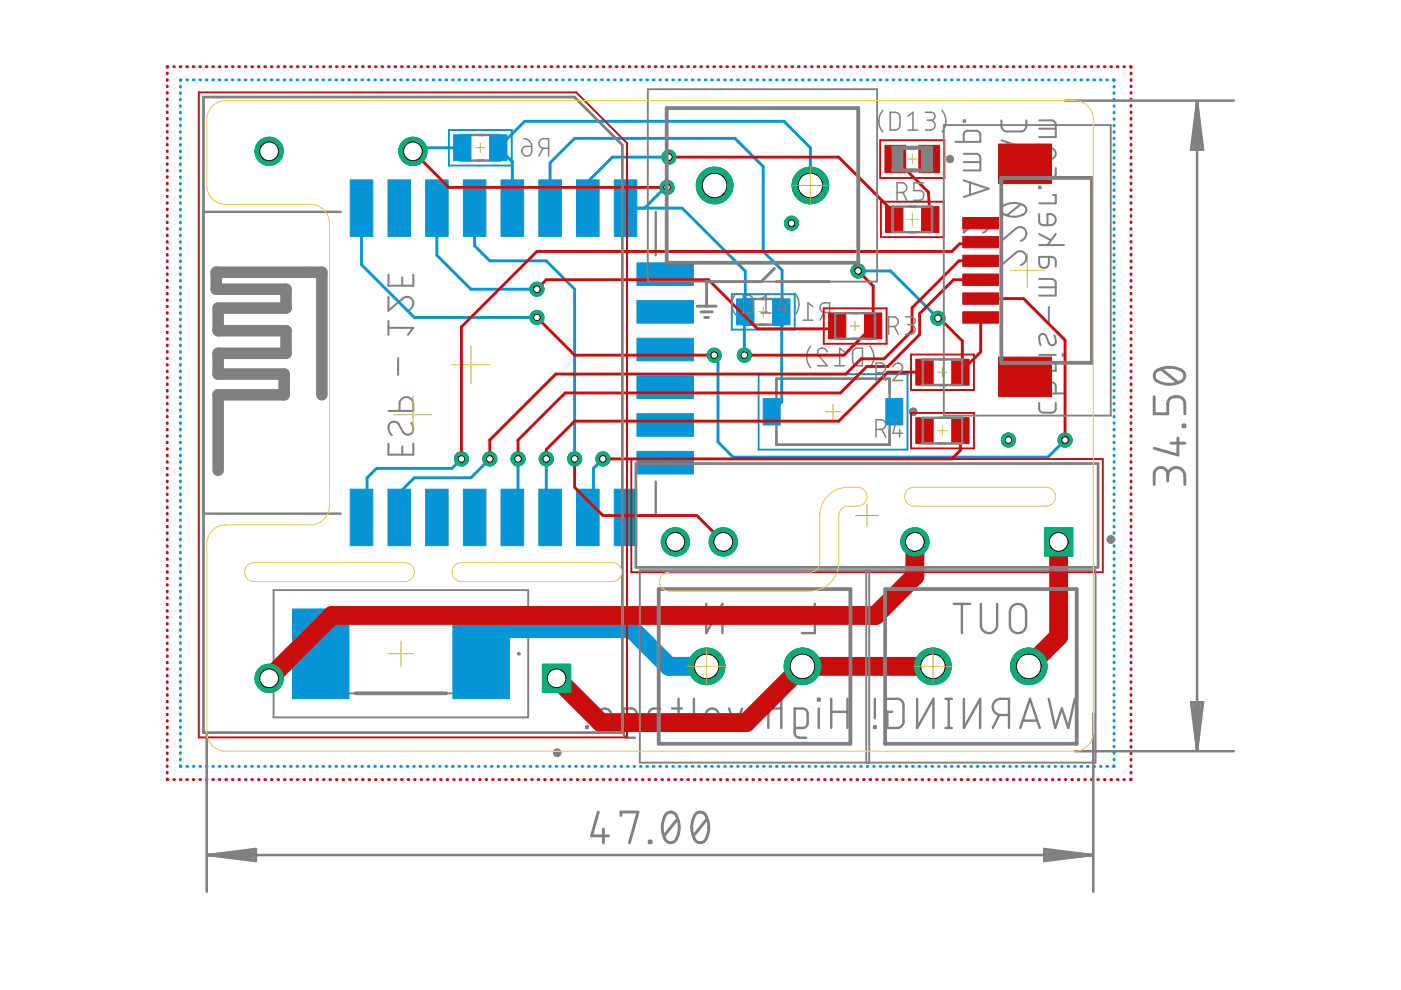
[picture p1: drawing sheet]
<svg xmlns="http://www.w3.org/2000/svg" width="297mm" height="210mm" viewBox="0 0 297 210" stroke-linecap="round" stroke-linejoin="round" font-family="sans-serif">
<path d="M100.8 31.3h2M101.8 30.3v2M95.8 77.3h8.1M99.8 73.3v8.1M160.8 66.1h2M161.8 65.1v2M175 87.3h3.2M176.6 85.7v3.2M82.3 138.6h5.4M85 135.9v5.5" fill="none" stroke="#afd134" stroke-width=".21"/>
<g fill="none" stroke="#808080" stroke-width=".51">
<path d="M97.6 28.6h8.4v5.4h-8.4zM72.2 44.9h-29.1v64h29.1M139 44.9v9.2M157.6 63.4h8.4v5.4h-8.4zM164.6 80.3h24v14h-24zM139 102.1v6.8M149.7 128v6.2l3.5-6.2v6.2M172.8 128v6.2h-2.8M202.2 128h3.5M203.9 128v6.2M208 128v4.5a1.73 1.73 0 0 0 1.7 1.7 1.73 1.73 0 0 0 1.7-1.7v-4.5M214.7 128.5a1.72 1.72 0 0 1 1.8-.3 1.72 1.72 0 0 1 1.1 1.6v2.7a1.71 1.71 0 0 1-1.8 1.7 1.71 1.71 0 0 1-1.7-1.7v-3.1z"/>
<path d="M124.3 154h.3v.3h-.3zM129.6 152.3h-2.8a1.49 1.49 0 0 1 .5-1.7 1.49 1.49 0 0 1 1.8-.1l.5 .8-.1 2.5-.7 .5h-2M132.2 154.3h2l.6-.5 .2-.5v-2l-.2-.6-.3-.3-.6-.2h-1.7v5.2l.2 .5 .3 .4 .5 .1h1.4M140 150.2l-1.7 .1-.4 .2-.3 .5v3.3h1.5a1.2 1.2 0 0 0 1.2-1.1 1.2 1.2 0 0 0-1.2-1.2h-1.5M142.5 150.2h2M143.9 148.2l-.1 5.4-.5 .6-.8 .1M147.1 148.2v5.4l-.5 .6-.5 .1M150.1 150.5a1.39 1.39 0 0 1 1.5-.1 1.39 1.39 0 0 1 .8 1.2 2.86 2.86 0 0 1-.3 2.2 1.38 1.38 0 0 1-1.6 .5 1.38 1.38 0 0 1-.9-1.3 2.83 2.83 0 0 1 .3-2.3zM154.6 150.2l1.4 4.1 1.3-4.1M165.7 150.2l-2 .1-.7 .4-.1 .6v3M165.7 148.2v6.1M168.5 154.3h2l.6-.5 .1-.5v-2l-.1-.6-.4-.3-.5-.2h-1.7v5.2l.1 .5 .4 .4 .5 .1h1.4"/>
<path d="M173.4 148.2h.4v.3h-.4zM173.6 150.2v4.1M176.2 150.9h3.5M176.2 148.2v6.1M179.7 148.2v6.1M185.3 154h.4v.3h-.4zM185.5 148.2v4.1M188.1 148.2h2.4l.6 .3 .3 .4 .2 .6-.1 3.8-.2 .5-.5 .4-2.7 .1v-3.4h1.1M194.5 148.2v6.1l3.4-6.1v6.1M200.4 148.2h1.4M200.4 154.3h1.4M201.1 148.2v6.1"/>
<path d="M204.4 148.2v6.1l3.4-6.1v6.1M211.9 151.6l-1.4 2.7M213.9 151.6h-1.7a1.71 1.71 0 0 1-1.7-1.7 1.71 1.71 0 0 1 1.7-1.7h1.7v6.1M216.3 154.3l2.1-6.1 2.1 6.1M216.8 152.8h3.1M222.4 148.2l1.3 6.1 1.4-4.1 1.4 4.1 1.4-6.1"/>
</g>
<g fill="none" stroke="#808080" stroke-width=".32">
<path d="M110.8 31.4l.5-.3 1.4-.1a1.88 1.88 0 0 1-.3 1.9 1.08 1.08 0 0 1-1.4-.1 1.08 1.08 0 0 1-.2-1.4zM111.1 29.4a1.63 1.63 0 0 1 1.6 1.6M115.1 31.5l-.8 1.6M116.3 31.5a1.77 1.77 0 0 1-1.8-.4 1.03 1.03 0 0 1-.1-1.1 1.03 1.03 0 0 1 .9-.6h1v3.7M170.3 67.9h2M171.9 73.4a3.6 3.6 0 0 0 0 4.6M172.3 65l-1-.8v3.7M174.7 66.3l-.8 1.6M175.4 74.6a1.03 1.03 0 0 0-1.5-.8 1.03 1.03 0 0 0-.2 1.7l1.7 2.1h-2.1M175.9 66.3a1.77 1.77 0 0 1-1.8-.4 1.03 1.03 0 0 1-.2-1.1 1.03 1.03 0 0 1 1-.6h1v3.7M177 77.6h2.1M179.1 74.6l-1.1-.8v3.8"/>
<path d="M181.1 74.1a1.91 1.91 0 0 1 1.8-.3v3.8a1.91 1.91 0 0 1-1.8-.3l-.3-.8v-1.7zM184.4 73.4a3.5 3.5 0 0 1 0 4.6"/>
</g>
<circle cx="193.6" cy="87.3" r=".8" fill="#808080" stroke="#808080" stroke-width=".21"/>
<path d="M58 125.1h54v27h-54zM62.4 130.2h45.2v16.8h-45.2zM109.8 138.6l.2 .2 .2-.2M109.8 138.6l.2-.2 .2 .2M109.8 138.6h.1M110.2 138.6h.1" fill="none" stroke="#808080" stroke-width=".4"/>
<g fill="none" stroke="#808080" stroke-width=".42">
<path d="M202.6 30.1h5.3l-.2-1.9-.5-.5-2.4 .1-.4 .6-.1 1.7M204.3 32.6h2.9l.5 .5 .2 .4v2.6h-3.6M204.3 25.5h.3v.3h-.3zM204.3 38.2l5.3 1.8-5.3 1.8M204.3 34.4h3.6M205.7 38.7v2.6M212.3 25.5a2.21 2.21 0 0 0 .3 1.9l.6 .5h3.2a1.19 1.19 0 0 0 1.2-1.2v-1.2M212.3 29.8l5.3 1.7-5.3 1.8M213.6 30.2v2.6M217.6 34.9l-5.3 1.7 5.3 1.8M220.3 35.6l.1 1.6 .8 .5h1.8l.6-.3 .2-.4v-1.4M220.3 25.5l2.9 .1 .5 .4 .1 .4v2.7h-3.5"/>
<path d="M220.3 39.6h.3v.3h-.3zM220.3 27.3h3.5M220.7 31.7a2.05 2.05 0 0 1 2-.3 1.17 1.17 0 0 1 1.1 1.2 1.17 1.17 0 0 1-1.1 1.2 2.26 2.26 0 0 1-2-.3l-.4-.8 .1-.5zM82.4 58.2v2.4h5.2v-2.4M85.3 58.8v1.8M204.3 46.4v2.9l3-2.5a1.4 1.4 0 0 1 2.1 .1 1.4 1.4 0 0 1-.4 2.1l-.6 .3M212.3 53.3v2.9l3-2.5a1.42 1.42 0 0 1 2.2 .3 1.42 1.42 0 0 1-.8 2l-.3 .2M212.3 48.1v3l3-2.5a1.42 1.42 0 0 1 2.2 .2 1.42 1.42 0 0 1-.8 2.1l-.3 .2M212.6 43.8a3.9 3.9 0 0 1 4.9 .2 1.22 1.22 0 0 1-1.1 1.7 3.8 3.8 0 0 1-4-.7l-.1-.5zM216.4 43.3l-2.9 2.4M220.3 59.1l2.9 .1 .5 .4 .1 .4v2.7h-3.5M220.3 45.4v1.7l.3 .4 .6 .3h1.5a1.17 1.17 0 0 0 1.1-1.2 1.17 1.17 0 0 0-1.1-1.2h-.6v2.4"/>
<path d="M220.3 52h5.3M220.3 49.6l2.5 1.3M222.4 54.5v1.3a1.03 1.03 0 0 1-1 1 1.03 1.03 0 0 1-1.1-1v-1.3h2.9l.4 .2 .2 .4v1.4M223.3 41.4h.5v1.7h-3.5M223.8 49.6l-1.7 2.4M82.4 62.9v3l2.9-2.5a1.41 1.41 0 0 1 2.1 0 1.41 1.41 0 0 1-.3 2.1l-.6 .4M82.4 68.1v2.9M82.4 69.5h5.2l-1.1 1.5M84.4 75.9v3.6M220.3 75.2h3.5M220.3 60.9h3.5M222.4 65.1v3.5"/>
<path d="M223.3 76.8h.5v1.8h-3.5M223.5 71.1l.3 .9a.81 .81 0 0 1-.3 1.1 .81 .81 0 0 1-1.1-.4l-.6-1.4a.75 .75 0 0 0-.9-.5 .75 .75 0 0 0-.6 .8l.3 1.6M225.3 75.1h.3v.3h-.3zM82.4 87.1h5.2a2.9 2.9 0 0 0-.3-2.3 1.45 1.45 0 0 0-1.6-.5 1.45 1.45 0 0 0-1 1.4v1.4M82.4 94.1v2.3h5.2v-2.3M85.3 94.6v1.8M87.2 89.7a1.42 1.42 0 0 1 .4 1.5 1.42 1.42 0 0 1-1.1 1l-.9-.4-1-1.8a1.25 1.25 0 0 0-1.8-.4 1.25 1.25 0 0 0-.3 1.7l.6 1M220.3 85.4l.1 1.7 .8 .4h1.8l.6-.3 .2-.4v-1.4M220.3 81.1l3.1 .1 .4 .5v1.7M220.3 83.4h5.3"/>
</g>
<path d="M65.4 57.7h-19.6v3.6h14.8v4h-14.4v4.8h14.4v4.8h-14.4v4.4h14v4.4h-14v16M65.8 57.7h2.4v26" fill="none" stroke="#808080" stroke-width="2.5"/>
<path d="M75.4 130.2h19.2M75.4 147h19.2" fill="none" stroke="#808080" stroke-width=".8"/>
<g fill="#0696d7" stroke="#0696d7" stroke-width=".21">
<path d="M155.1 69.8h13.4l.1 .1-13.5 .1z"/>
<path d="M155.1 62.3h13.4l.1 .1-13.5 .1z"/>
<path d="M168.5 62.3h.1l-.1 7.7-.1-.1z"/>
<path d="M155.1 62.3h.2l-.1 7.7-.1-.1z"/>
<path d="M160.7 79.3l31.7-.1 .1 .2h-31.7z"/>
<path d="M160.7 79.3h.2v16.1h-.2z"/>
<path d="M160.7 95.3l31.7-.1 .1 .2h-31.7z"/>
<path d="M192.3 79.3h.2l-.1 16.1h-.1z"/>
<path d="M95.1 27.5h13.4l.1 .1-13.5 .1z"/>
<path d="M95.1 35.1l13.4-.1 .1 .1-13.5 .1z"/>
<path d="M95.1 27.5h.2l-.1 7.7-.1-.1z"/>
<path d="M108.4 27.5h.2l-.1 7.7-.1-.1z"/>
<path d="M74.3 38.1h4.7v12h-4.7z"/>
<path d="M82.3 38.1h4.7v12h-4.7z"/>
<path d="M90.2 38.1h4.8v12h-4.8z"/>
<path d="M98.2 38.1h4.8v12h-4.8z"/>
<path d="M106.2 38.1h4.8v12h-4.8z"/>
<path d="M114.2 38.1h4.8v12h-4.8z"/>
<path d="M122.2 38.1h4.8v12h-4.8z"/>
<path d="M130.2 38.1h4.8v12h-4.8z"/>
<path d="M74.3 103.7h4.7v12h-4.7z"/>
<path d="M82.3 103.7h4.7v12h-4.7z"/>
<path d="M98.2 103.7h4.8v12h-4.8z"/>
<path d="M90.2 103.7h4.8v12h-4.8z"/>
<path d="M106.2 103.7h4.8v12h-4.8z"/>
<path d="M114.2 103.7h4.8v12h-4.8z"/>
<path d="M122.2 103.7h4.8v12h-4.8z"/>
<path d="M130.2 103.7h4.8v12h-4.8z"/>
<path d="M135 87.7h12v4.8h-12z"/>
<path d="M135 79.7h12v4.8h-12z"/>
<path d="M135 71.7h12v4.8h-12z"/>
<path d="M135 63.7h12v4.8h-12z"/>
<path d="M135 55.7h12v4.8h-12z"/>
<path d="M135 95.7h12v4.8h-12z"/>
<path d="M163.8 63.4h3.7v5.5h-3.7z"/>
<path d="M156.2 63.4h3.7v5.5h-3.7z"/>
<path d="M187.8 84.5h3.6v5.6h-3.6z"/>
<path d="M161.8 84.5h3.6v5.6h-3.6z"/>
<path d="M96.2 28.6h3.7v5.5h-3.7z"/>
<path d="M103.8 28.6h3.7v5.5h-3.7z"/>
<path d="M96 129.1h12v19h-12z"/>
<path d="M62 129.1h12v19h-12z"/>
</g>
<g fill="none" stroke="#0696d7" stroke-width=".61">
<path d="M38.2 18.3v.2M38.2 19.7v.1M38.4 16.9l-.2 .2M39.6 16.9h.2M41 16.9h.1M42.4 16.9h.1M43.8 16.9h.1M45.1 16.9h.2M46.5 16.9h.2M47.9 16.9h.1M49.2 16.9h.2M50.6 16.9h.2"/>
<path d="M52 16.9h.1M53.4 16.9h.1M54.7 16.9h.2M56.1 16.9h.2M57.5 16.9h.1M58.8 16.9h.2M60.2 16.9h.2M61.6 16.9h.1M63 16.9h.1M64.3 16.9h.2M65.7 16.9h.2M67.1 16.9h.1"/>
<path d="M68.5 16.9h.1M69.8 16.9h.2M71.2 16.9h.2M72.6 16.9h.1M74 16.9h.1M75.3 16.9h.2M76.7 16.9h.2M78.1 16.9h.1M79.5 16.9h.1M80.8 16.9h.2M82.2 16.9h.2M83.6 16.9h.1"/>
<path d="M84.9 16.9h.2M86.3 16.9h.2M87.7 16.9h.2M89.1 16.9h.1M90.4 16.9h.2M91.8 16.9h.2M93.2 16.9h.1M94.6 16.9h.1M95.9 16.9h.2M97.3 16.9h.2M98.7 16.9h.1M100.1 16.9h.1"/>
<path d="M101.4 16.9h.2M102.8 16.9h.2M104.2 16.9h.1M105.6 16.9h.1M106.9 16.9h.2M108.3 16.9h.2M109.7 16.9h.1M111 16.9h.2M112.4 16.9h.2M113.8 16.9h.2M115.2 16.9h.1M116.5 16.9h.2"/>
<path d="M117.9 16.9h.2M119.3 16.9h.1M120.7 16.9h.1M122 16.9h.2M123.4 16.9h.2M124.8 16.9h.1M126.2 16.9h.1M127.5 16.9h.2M128.9 16.9h.2M130.3 16.9h.1M131.7 16.9h.1M133 16.9h.2"/>
<path d="M134.4 16.9h.2M135.8 16.9h.1M137.1 16.9h.2M138.5 16.9h.2M139.9 16.9h.2M141.3 16.9h.1M142.6 16.9h.2M144 16.9h.2M145.4 16.9h.1M146.8 16.9h.1M148.1 16.9h.2M149.5 16.9h.2"/>
<path d="M150.9 16.9h.1M152.3 16.9h.1M153.6 16.9h.2M155 16.9h.2M156.4 16.9h.1M157.8 16.9h.1M159.1 16.9h.2M160.5 16.9h.2M161.9 16.9h.1M163.2 16.9h.2M164.6 16.9h.2M166 16.9h.2"/>
<path d="M167.4 16.9h.1M168.7 16.9h.2M170.1 16.9h.2M171.5 16.9h.1M172.9 16.9h.1M174.2 16.9h.2M175.6 16.9h.2M177 16.9h.1M178.4 16.9h.1M179.7 16.9h.2M181.1 16.9h.2M182.5 16.9h.1"/>
<path d="M183.9 16.9h.1M185.2 16.9h.2M186.6 16.9h.2M188 16.9h.1M189.4 16.9h.1M190.7 16.9h.2M192.1 16.9h.2M193.5 16.9h.1M194.8 16.9h.2M196.2 16.9h.2M197.6 16.9h.1M199 16.9h.1"/>
<path d="M200.3 16.9h.2M201.7 16.9h.2M203.1 16.9h.1M204.4 16.9h.2M205.8 16.9h.2M207.2 16.9h.1M208.6 16.9h.1M210 16.9h.1M211.3 16.9h.2M212.7 16.9h.2M214.1 16.9h.1M215.5 16.9h.1"/>
<path d="M216.8 16.9h.2M218.2 16.9h.2M219.6 16.9h.1M220.9 16.9h.2M222.3 16.9h.2M223.7 16.9h.1M225.1 16.9h.1M226.4 16.9h.2M227.8 16.9h.2M229.2 16.9h.1M230.5 16.9h.2M231.9 16.9h.2"/>
<path d="M233.3 16.9h.1M234.7 16.9h.1M236.1 16.9l.1 .2M236.2 18.3v.2M236.2 19.7v.1M38.2 21v.2M38.2 22.4v.2M38.2 23.8v.1M38.2 25.2v.1M38.2 26.5v.2M38.2 27.9v.2M38.2 29.3v.1"/>
<path d="M38.2 30.6v.2M38.2 32v.2M38.2 33.4v.1M38.2 34.8v.1M38.2 36.1v.2M38.2 37.5v.2M38.2 38.9v.1M98 31.3h-9.7l-.8 .8M141.4 39.7h-.4l-4.4 4.4M141.8 33.3h-12l-5.2 5.2v5.6M171.8 39.3v-8l-5.6-5.6h-54.9l-5.7 5.6 3 3v9.8M236.2 21v.2"/>
<path d="M236.2 22.4v.2M236.2 23.8v.1M236.2 25.2v.1M236.2 26.5v.2M236.2 27.9v.2M236.2 29.3v.1M236.2 30.6v.2M236.2 32v.2M236.2 33.4v.1M236.2 34.8v.1M236.2 36.1v.2M236.2 37.5v.2"/>
<path d="M236.2 38.9v.1M38.2 40.3v.1M38.2 41.6v.2M38.2 43v.1M38.2 44.4v.1M38.2 45.7v.2M38.2 47.1v.2M38.2 48.5v.1M38.2 49.8v.2M38.2 51.2v.2M38.2 52.6v.1M38.2 54v.1"/>
<path d="M38.2 55.3v.2M38.2 56.7v.2M38.2 58.1v.1M38.2 59.5v.1M76.6 44.1v12l11.2 11.2h26M92.6 44.1v10l7.2 7.2h14M100.6 44.1v8l3.2 3.2h12l6 6v36M116.6 44.1v-9.6l5.2-5.2h34l6 6v18l4 4-.1 11.9M132.6 44.1h12l13.4 13.4-.2 17.8M181.9 57.4h6.9l10.1 10.1M236.2 40.3v.1M236.2 41.6v.2"/>
<path d="M236.2 43v.1M236.2 44.4v.1M236.2 45.7v.2M236.2 47.1v.2M236.2 48.5v.1M236.2 49.8v.2M236.2 51.2v.2M236.2 52.6v.1M236.2 54v.1M236.2 55.3v.2M236.2 56.7v.2M236.2 58.1v.1"/>
<path d="M236.2 59.5v.1M38.2 60.8v.2M38.2 62.2v.2M38.2 63.6v.1M38.2 64.9v.2M38.2 66.3v.2M38.2 67.7v.1M38.2 69.1v.1M38.2 70.4v.2M38.2 71.8v.1M38.2 73.2v.1M38.2 74.5v.2"/>
<path d="M38.2 75.9v.2M38.2 77.3v.1M38.2 78.7v.1M151.4 75.3l.8 .8v17.6l3.2 3.2h66.8l3.6-3.6M165.7 66.1v-.1v19.2l-2.1 2.1M236.2 60.8v.2M236.2 62.2v.2M236.2 63.6v.1M236.2 64.9v.2M236.2 66.3v.2M236.2 67.7v.1M236.2 69.1v.1"/>
<path d="M236.2 70.4v.2M236.2 71.8v.1M236.2 73.2v.1M236.2 74.5v.2M236.2 75.9v.2M236.2 77.3v.1M236.2 78.7v.1M38.2 80v.2M38.2 81.4v.2M38.2 82.8v.1M38.2 84.1v.2M38.2 85.5v.2"/>
<path d="M38.2 86.9v.1M38.2 88.3v.1M38.2 89.6v.2M38.2 91v.2M38.2 92.4v.1M38.2 93.7v.2M38.2 95.1v.2M38.2 96.5v.1M38.2 97.9v.1M38.2 99.2v.2M97.8 97.3l-2 2h-16l-2 2v7.2l-1.2 1.2M103.8 97.3l-4 4h-12l-3.2 3.2v5.2"/>
<path d="M109.8 97.3v8l-2 2v1.6l.8 .8M115.8 97.3v11.6l.8 .8M127.8 97.3l-2 2v10.4h-1.2M236.2 80v.2M236.2 81.4v.2M236.2 82.8v.1M236.2 84.1v.2M236.2 85.5v.2M236.2 86.9v.1M236.2 88.3v.1M236.2 89.6v.2M236.2 91v.2"/>
<path d="M236.2 92.4v.1M236.2 93.7v.2M236.2 95.1v.2M236.2 96.5v.1M236.2 97.9v.1M236.2 99.2v.2M38.2 100.6v.2M38.2 102v.1M38.2 103.4v.1M38.2 104.7v.2M38.2 106.1v.2M38.2 107.5v.1"/>
<path d="M38.2 108.8v.2M38.2 110.2v.2M38.2 111.6v.1M38.2 112.9v.2M38.2 114.3v.2M38.2 115.7v.1M38.2 117.1v.1M38.2 118.4v.2M38.2 119.8v.2M236.2 100.6v.2M236.2 102v.1M236.2 103.4v.1"/>
<path d="M236.2 104.7v.2M236.2 106.1v.2M236.2 107.5v.1M236.2 108.8v.2M236.2 110.2v.2M236.2 111.6v.1M236.2 112.9v.2M236.2 114.3v.2M236.2 115.7v.1M236.2 117.1v.1M236.2 118.4v.2M236.2 119.8v.2"/>
<path d="M38.2 121.2v.1M38.2 122.6v.1M38.2 123.9v.2M38.2 125.3v.2M38.2 126.7v.1M38.2 128v.2M38.2 129.4v.2M38.2 130.8v.1M38.2 132.2v.1M38.2 133.5v.2M38.2 134.9v.1M38.2 136.3v.1"/>
<path d="M38.2 137.6v.2M38.2 139v.2M236.2 121.2v.1M236.2 122.6v.1M236.2 123.9v.2M236.2 125.3v.2M236.2 126.7v.1M236.2 128v.2M236.2 129.4v.2M236.2 130.8v.1M236.2 132.2v.1M236.2 133.5v.2"/>
<path d="M236.2 134.9v.1M236.2 136.3v.1M236.2 137.6v.2M236.2 139v.2M38.2 140.4v.1M38.2 141.8v.1M38.2 143.1v.2M38.2 144.5v.2M38.2 145.9v.1M38.2 147.2v.2M38.2 148.6v.2M38.2 150v.1"/>
<path d="M38.2 151.4v.1M38.2 152.7v.2M38.2 154.1v.2M38.2 155.5v.1M38.2 156.8v.2M38.2 158.2v.2M38.2 159.6v.1M236.2 140.4v.1M236.2 141.8v.1M236.2 143.1v.2M236.2 144.5v.2M236.2 145.9v.1"/>
<path d="M236.2 147.2v.2M236.2 148.6v.2M236.2 150v.1M236.2 151.4v.1M236.2 152.7v.2M236.2 154.1v.2M236.2 155.5v.1M236.2 156.8v.2M236.2 158.2v.2M236.2 159.6v.1M38.2 161v.1M38.2 162.3v.2h.2"/>
<path d="M39.6 162.5h.2M41 162.5h.1M42.4 162.5h.1M43.8 162.5h.1M45.1 162.5h.2M46.5 162.5h.2M47.9 162.5h.1M49.2 162.5h.2M50.6 162.5h.2M52 162.5h.1M53.4 162.5h.1M54.7 162.5h.2"/>
<path d="M56.1 162.5h.2M57.5 162.5h.1M58.8 162.5h.2M60.2 162.5h.2M61.6 162.5h.1M63 162.5h.1M64.3 162.5h.2M65.7 162.5h.2M67.1 162.5h.1M68.5 162.5h.1M69.8 162.5h.2M71.2 162.5h.2"/>
<path d="M72.6 162.5h.1M74 162.5h.1M75.3 162.5h.2M76.7 162.5h.2M78.1 162.5h.1M79.5 162.5h.1M80.8 162.5h.2M82.2 162.5h.2M83.6 162.5h.1M84.9 162.5h.2M86.3 162.5h.2M87.7 162.5h.2"/>
<path d="M89.1 162.5h.1M90.4 162.5h.2M91.8 162.5h.2M93.2 162.5h.1M94.6 162.5h.1M95.9 162.5h.2M97.3 162.5h.2M98.7 162.5h.1M100.1 162.5h.1M101.4 162.5h.2M102.8 162.5h.2M104.2 162.5h.1"/>
<path d="M105.6 162.5h.1M106.9 162.5h.2M108.3 162.5h.2M109.7 162.5h.1M111 162.5h.2M112.4 162.5h.2M113.8 162.5h.2M115.2 162.5h.1M116.5 162.5h.2M117.9 162.5h.2M119.3 162.5h.1M120.7 162.5h.1"/>
<path d="M122 162.5h.2M123.4 162.5h.2M124.8 162.5h.1M126.2 162.5h.1M127.5 162.5h.2M128.9 162.5h.2M130.3 162.5h.1M131.7 162.5h.1M133 162.5h.2M134.4 162.5h.2M135.8 162.5h.1M137.1 162.5h.2"/>
<path d="M138.5 162.5h.2M139.9 162.5h.2M141.3 162.5h.1M142.6 162.5h.2M144 162.5h.2M145.4 162.5h.1M146.8 162.5h.1M148.1 162.5h.2M149.5 162.5h.2M150.9 162.5h.1M152.3 162.5h.1M153.6 162.5h.2"/>
<path d="M155 162.5h.2M156.4 162.5h.1M157.8 162.5h.1M159.1 162.5h.2M160.5 162.5h.2M161.9 162.5h.1M163.2 162.5h.2M164.6 162.5h.2M166 162.5h.2M167.4 162.5h.1M168.7 162.5h.2M170.1 162.5h.2"/>
<path d="M171.5 162.5h.1M172.9 162.5h.1M174.2 162.5h.2M175.6 162.5h.2M177 162.5h.1M178.4 162.5h.1M179.7 162.5h.2M181.1 162.5h.2M182.5 162.5h.1M183.9 162.5h.1M185.2 162.5h.2M186.6 162.5h.2"/>
<path d="M188 162.5h.1M189.4 162.5h.1M190.7 162.5h.2M192.1 162.5h.2M193.5 162.5h.1M194.8 162.5h.2M196.2 162.5h.2M197.6 162.5h.1M199 162.5h.1M200.3 162.5h.2M201.7 162.5h.2M203.1 162.5h.1"/>
<path d="M204.4 162.5h.2M205.8 162.5h.2M207.2 162.5h.1M208.6 162.5h.1M210 162.5h.1M211.3 162.5h.2M212.7 162.5h.2M214.1 162.5h.1M215.5 162.5h.1M216.8 162.5h.2M218.2 162.5h.2M219.6 162.5h.1"/>
<path d="M220.9 162.5h.2M222.3 162.5h.2M223.7 162.5h.1M225.1 162.5h.1M226.4 162.5h.2M227.8 162.5h.2M229.2 162.5h.1M230.5 162.5h.2M231.9 162.5h.2M233.3 162.5h.1M234.7 162.5h.1M236.2 162.3v.2h-.1"/>
<path d="M236.2 161v.1"/>
</g>
<path d="M68 138.6h-5.7l-5.2 5.2M102 138.6v2.5l-.2 .2v-8h32l8 8h8" fill="none" stroke="#0696d7" stroke-width="4"/>
<path d="M115 140.8h6v6h-6z" fill="#0dab76" stroke="#0dab76" stroke-width=".21"/>
<circle cx="118" cy="143.8" r="1.99" fill="#fff" stroke="#000" stroke-width=".21"/>
<circle cx="57.1" cy="143.8" r="3" fill="#0dab76" stroke="#0dab76" stroke-width=".21"/>
<circle cx="57.1" cy="143.8" r="1.99" fill="#fff" stroke="#000" stroke-width=".21"/>
<circle cx="57.1" cy="32.1" r="3" fill="#0dab76" stroke="#0dab76" stroke-width=".21"/>
<circle cx="57.1" cy="32.1" r="1.99" fill="#fff" stroke="#000" stroke-width=".21"/>
<circle cx="87.5" cy="32.1" r="3" fill="#0dab76" stroke="#0dab76" stroke-width=".21"/>
<circle cx="87.5" cy="32.1" r="1.99" fill="#fff" stroke="#000" stroke-width=".21"/>
<circle cx="149.8" cy="141.3" r="3.9" fill="#0dab76" stroke="#0dab76" stroke-width=".21"/>
<circle cx="149.8" cy="141.3" r="2.6" fill="#fff" stroke="#000" stroke-width=".21"/>
<circle cx="170.1" cy="141.3" r="3.9" fill="#0dab76" stroke="#0dab76" stroke-width=".21"/>
<circle cx="170.1" cy="141.3" r="2.6" fill="#fff" stroke="#000" stroke-width=".21"/>
<circle cx="143.2" cy="114.9" r="3" fill="#0dab76" stroke="#0dab76" stroke-width=".21"/>
<circle cx="143.2" cy="114.9" r="1.99" fill="#fff" stroke="#000" stroke-width=".21"/>
<circle cx="153.4" cy="114.9" r="3" fill="#0dab76" stroke="#0dab76" stroke-width=".21"/>
<circle cx="153.4" cy="114.9" r="1.99" fill="#fff" stroke="#000" stroke-width=".21"/>
<circle cx="194" cy="114.9" r="3" fill="#0dab76" stroke="#0dab76" stroke-width=".21"/>
<circle cx="194" cy="114.9" r="1.99" fill="#fff" stroke="#000" stroke-width=".21"/>
<path d="M221.4 111.9h6.1v6h-6.1z" fill="#0dab76" stroke="#0dab76" stroke-width=".21"/>
<circle cx="224.5" cy="114.9" r="1.99" fill="#fff" stroke="#000" stroke-width=".21"/>
<circle cx="197.8" cy="141.3" r="3.9" fill="#0dab76" stroke="#0dab76" stroke-width=".21"/>
<circle cx="197.8" cy="141.3" r="2.6" fill="#fff" stroke="#000" stroke-width=".21"/>
<circle cx="218.1" cy="141.3" r="3.9" fill="#0dab76" stroke="#0dab76" stroke-width=".21"/>
<circle cx="218.1" cy="141.3" r="2.6" fill="#fff" stroke="#000" stroke-width=".21"/>
<circle cx="171.8" cy="39.3" r="3.9" fill="#0dab76" stroke="#0dab76" stroke-width=".21"/>
<circle cx="171.8" cy="39.3" r="2.6" fill="#fff" stroke="#000" stroke-width=".21"/>
<circle cx="151.5" cy="39.3" r="3.9" fill="#0dab76" stroke="#0dab76" stroke-width=".21"/>
<circle cx="151.5" cy="39.3" r="2.6" fill="#fff" stroke="#000" stroke-width=".21"/>
<circle cx="167.8" cy="47.3" r="1.5" fill="#0dab76" stroke="#0dab76" stroke-width=".21"/>
<circle cx="167.8" cy="47.3" r=".7" fill="#fff" stroke="#000" stroke-width=".21"/>
<circle cx="213.8" cy="93.3" r="1.5" fill="#0dab76" stroke="#0dab76" stroke-width=".21"/>
<circle cx="213.8" cy="93.3" r=".7" fill="#fff" stroke="#000" stroke-width=".21"/>
<circle cx="141.4" cy="39.7" r="1.5" fill="#0dab76" stroke="#0dab76" stroke-width=".21"/>
<circle cx="141.4" cy="39.7" r=".7" fill="#fff" stroke="#000" stroke-width=".21"/>
<circle cx="157.8" cy="75.3" r="1.5" fill="#0dab76" stroke="#0dab76" stroke-width=".21"/>
<circle cx="157.8" cy="75.3" r=".7" fill="#fff" stroke="#000" stroke-width=".21"/>
<circle cx="181.9" cy="57.4" r="1.5" fill="#0dab76" stroke="#0dab76" stroke-width=".21"/>
<circle cx="181.9" cy="57.4" r=".7" fill="#fff" stroke="#000" stroke-width=".21"/>
<circle cx="198.9" cy="67.5" r="1.5" fill="#0dab76" stroke="#0dab76" stroke-width=".21"/>
<circle cx="198.9" cy="67.5" r=".7" fill="#fff" stroke="#000" stroke-width=".21"/>
<circle cx="121.8" cy="97.3" r="1.5" fill="#0dab76" stroke="#0dab76" stroke-width=".21"/>
<circle cx="121.8" cy="97.3" r=".7" fill="#fff" stroke="#000" stroke-width=".21"/>
<circle cx="113.8" cy="67.3" r="1.5" fill="#0dab76" stroke="#0dab76" stroke-width=".21"/>
<circle cx="113.8" cy="67.3" r=".7" fill="#fff" stroke="#000" stroke-width=".21"/>
<circle cx="151.4" cy="75.3" r="1.5" fill="#0dab76" stroke="#0dab76" stroke-width=".21"/>
<circle cx="151.4" cy="75.3" r=".7" fill="#fff" stroke="#000" stroke-width=".21"/>
<circle cx="225.8" cy="93.3" r="1.5" fill="#0dab76" stroke="#0dab76" stroke-width=".21"/>
<circle cx="225.8" cy="93.3" r=".7" fill="#fff" stroke="#000" stroke-width=".21"/>
<circle cx="113.8" cy="61.3" r="1.5" fill="#0dab76" stroke="#0dab76" stroke-width=".21"/>
<circle cx="113.8" cy="61.3" r=".7" fill="#fff" stroke="#000" stroke-width=".21"/>
<circle cx="127.8" cy="97.3" r="1.5" fill="#0dab76" stroke="#0dab76" stroke-width=".21"/>
<circle cx="127.8" cy="97.3" r=".7" fill="#fff" stroke="#000" stroke-width=".21"/>
<circle cx="115.8" cy="97.3" r="1.5" fill="#0dab76" stroke="#0dab76" stroke-width=".21"/>
<circle cx="115.8" cy="97.3" r=".7" fill="#fff" stroke="#000" stroke-width=".21"/>
<circle cx="109.8" cy="97.3" r="1.5" fill="#0dab76" stroke="#0dab76" stroke-width=".21"/>
<circle cx="109.8" cy="97.3" r=".7" fill="#fff" stroke="#000" stroke-width=".21"/>
<circle cx="103.8" cy="97.3" r="1.5" fill="#0dab76" stroke="#0dab76" stroke-width=".21"/>
<circle cx="103.8" cy="97.3" r=".7" fill="#fff" stroke="#000" stroke-width=".21"/>
<circle cx="97.8" cy="97.3" r="1.5" fill="#0dab76" stroke="#0dab76" stroke-width=".21"/>
<circle cx="97.8" cy="97.3" r=".7" fill="#fff" stroke="#000" stroke-width=".21"/>
<circle cx="141.8" cy="33.3" r="1.5" fill="#0dab76" stroke="#0dab76" stroke-width=".21"/>
<circle cx="141.8" cy="33.3" r=".7" fill="#fff" stroke="#000" stroke-width=".21"/>
<g fill="#c90d0c" stroke="#c90d0c" stroke-width=".21">
<path d="M194.2 76.2h3.6v5.5h-3.6z"/>
<path d="M201.8 76.2h3.7v5.5h-3.7z"/>
<path d="M175.6 66.4h3.7v5.5h-3.7z"/>
<path d="M183.3 66.4h3.7v5.5h-3.7z"/>
<path d="M194.2 88.6h3.6v5.5h-3.6z"/>
<path d="M201.8 88.6h3.7v5.5h-3.7z"/>
<path d="M194.8 30.8h4.4v5.8h-4.4z"/>
<path d="M187.6 30.8h4.4v5.8h-4.4z"/>
<path d="M195.4 43.8h3.7v5.5h-3.7z"/>
<path d="M187.7 43.8h3.7v5.5h-3.7z"/>
<path d="M204.1 66.1h7.6v2.4h-7.6z"/>
<path d="M204.1 62.1h7.6v2.4h-7.6z"/>
<path d="M204.1 58.1h7.6v2.4h-7.6z"/>
<path d="M204.1 54.1h7.6v2.4h-7.6z"/>
<path d="M204.1 50.1h7.6v2.4h-7.6z"/>
<path d="M204.1 46.1h7.6v2.4h-7.6z"/>
<path d="M211.7 75.7h11.2v8.4h-11.2z"/>
<path d="M211.7 30.5h11.2v8.4h-11.2z"/>
</g>
<g fill="none" stroke="#c90d0c" stroke-width=".61">
<path d="M35.5 15.5v.2M35.5 16.9v.1M35.5 18.2v.2M35.5 19.6v.2M35.6 14.1l-.1 .2M36.8 14.1h.2M38.2 14.1h.2M39.6 14.1h.2M41 14.1h.1M42.4 14.1h.1M43.7 14.1h.2M45.1 14.1h.2"/>
<path d="M46.5 14.1h.2M47.9 14.1h.1M49.3 14.1h.1M50.6 14.1h.2M52 14.1h.2M53.4 14.1h.2M54.8 14.1h.1M56.1 14.1h.2M57.5 14.1h.2M58.9 14.1h.2M60.3 14.1h.2M61.7 14.1h.1"/>
<path d="M63 14.1h.2M64.4 14.1h.2M65.8 14.1h.2M67.2 14.1h.1M68.6 14.1h.1M69.9 14.1h.2M71.3 14.1h.2M72.7 14.1h.2M74.1 14.1h.1M75.5 14.1h.1M76.8 14.1h.2M78.2 14.1h.2"/>
<path d="M79.6 14.1h.2M81 14.1h.1M82.4 14.1h.1M83.7 14.1h.2M85.1 14.1h.2M86.5 14.1h.2M87.9 14.1h.1M89.3 14.1h.1M90.6 14.1h.2M92 14.1h.2M93.4 14.1h.2M94.8 14.1h.1"/>
<path d="M96.2 14.1h.1M97.5 14.1h.2M98.9 14.1h.2M100.3 14.1h.2M101.7 14.1h.1M103.1 14.1h.1M104.4 14.1h.2M105.8 14.1h.2M107.2 14.1h.2M108.6 14.1h.1M110 14.1h.1M111.3 14.1h.2"/>
<path d="M112.7 14.1h.2M114.1 14.1h.2M115.5 14.1h.1M116.8 14.1h.2M118.2 14.1h.2M119.6 14.1h.2M121 14.1h.2M122.4 14.1h.1M123.7 14.1h.2M125.1 14.1h.2M126.5 14.1h.2M127.9 14.1h.2"/>
<path d="M129.3 14.1h.1M130.6 14.1h.2M132 14.1h.2M133.4 14.1h.2M134.8 14.1h.1M136.2 14.1h.1M137.5 14.1h.2M138.9 14.1h.2M140.3 14.1h.2M141.7 14.1h.1M143.1 14.1h.1M144.4 14.1h.2"/>
<path d="M145.8 14.1h.2M147.2 14.1h.2M148.6 14.1h.1M150 14.1h.1M151.3 14.1h.2M152.7 14.1h.2M154.1 14.1h.2M155.5 14.1h.1M156.9 14.1h.1M158.2 14.1h.2M159.6 14.1h.2M161 14.1h.2"/>
<path d="M162.4 14.1h.1M163.8 14.1h.1M165.1 14.1h.2M166.5 14.1h.2M167.9 14.1h.2M169.3 14.1h.1M170.7 14.1h.1M172 14.1h.2M173.4 14.1h.2M174.8 14.1h.2M176.2 14.1h.1M177.6 14.1h.1"/>
<path d="M178.9 14.1h.2M180.3 14.1h.2M181.7 14.1h.2M183.1 14.1h.1M184.4 14.1h.2M185.8 14.1h.2M187.2 14.1h.2M188.6 14.1h.2M190 14.1h.1M191.3 14.1h.2M192.7 14.1h.2M194.1 14.1h.2"/>
<path d="M195.5 14.1h.1M196.9 14.1h.1M198.2 14.1h.2M199.6 14.1h.2M201 14.1h.2M202.4 14.1h.1M203.8 14.1h.1M205.1 14.1h.2M206.5 14.1h.2M207.9 14.1h.2M209.3 14.1h.1M210.7 14.1h.1"/>
<path d="M212 14.1h.2M213.4 14.1h.2M214.8 14.1h.2M216.2 14.1h.1M217.6 14.1h.1M218.9 14.1h.2M220.3 14.1h.2M221.7 14.1h.2M223.1 14.1h.1M224.5 14.1h.1M225.8 14.1h.2M227.2 14.1h.2"/>
<path d="M228.6 14.1h.2M230 14.1h.1M231.4 14.1h.1M232.7 14.1h.2M234.1 14.1h.2M235.5 14.1h.2M236.9 14.1h.1M238.3 14.1h.1M239.6 14.1l.2 .2M239.8 15.5v.2M239.8 16.9v.1M239.8 18.2v.2"/>
<path d="M239.8 19.6v.2M35.5 21v.1M35.5 22.4v.1M35.5 23.7v.2M35.5 25.1v.2M35.5 26.5v.1M35.5 27.9v.1M35.5 29.2v.2M35.5 30.6v.2M35.5 32v.1M35.5 33.4v.1M35.5 34.7v.2"/>
<path d="M35.5 36.1v.2M35.5 37.5v.1M35.5 38.8v.2M87.5 32.1l7.7 7.6h46.2M141.8 33.3h36l11.8 11.8v1.4M189.8 33.7l7 7 .4 5.8M239.8 21v.1M239.8 22.4v.1M239.8 23.7v.2M239.8 25.1v.2M239.8 26.5v.1M239.8 27.9v.1"/>
<path d="M239.8 29.2v.2M239.8 30.6v.2M239.8 32v.1M239.8 33.4v.1M239.8 34.7v.2M239.8 36.1v.2M239.8 37.5v.1M239.8 38.8v.2M35.5 40.2v.2M35.5 41.6v.1M35.5 43v.1M35.5 44.3v.2"/>
<path d="M35.5 45.7v.2M35.5 47.1v.1M35.5 48.5v.1M35.5 49.8v.2M35.5 51.2v.2M35.5 52.6v.1M35.5 53.9v.2M35.5 55.3v.2M35.5 56.7v.1M35.5 58.1v.1M35.5 59.4v.2M181.9 57.4l3.2 3.2v8.5l-6.2 6.2h-21.1"/>
<path d="M207.9 59.3h-5.7l-7.2 7.2v4.4l-6.8 6.8h-4.4l-5.6 5.6h-58.4l-10 10v4M207.9 55.3h-4.6l-9.9 10v4.8l-5.9 6h-4.9l-3.3 3.2h-61.5l-14 14v4M207.9 51.3l-.4 .4h-4.1l-1.6 1.6h-88l-16 16v28M239.8 40.2v.2M239.8 41.6v.1M239.8 43v.1M239.8 44.3v.2M239.8 45.7v.2M239.8 47.1v.1M239.8 48.5v.1M239.8 49.8v.2M239.8 51.2v.2"/>
<path d="M239.8 52.6v.1M239.8 53.9v.2M239.8 55.3v.2M239.8 56.7v.1M239.8 58.1v.1M239.8 59.4v.2M35.5 60.8v.2M35.5 62.2v.1M35.5 63.5v.2M35.5 64.9v.2M35.5 66.3v.1M35.5 67.7v.1"/>
<path d="M35.5 69v.2M35.5 70.4v.2M35.5 71.8v.1M35.5 73.2v.1M35.5 74.5v.2M35.5 75.9v.2M35.5 77.3v.1M35.5 78.7v.1M113.8 67.3l8 8h29.6M113.8 61.3l2-2h34.4l10.4 10.4h16.3l.6-.6M196 78.9h-7.8l-10.4 10.4h-56l-6 6v2M207.9 67.3v7.3l-4.3 4.3 .4-.4v-6.2l-4.8-4.8h-.3"/>
<path d="M207.9 63.3h9.1l8.8 8.8v21.2M239.8 60.8v.2M239.8 62.2v.1M239.8 63.5v.2M239.8 64.9v.2M239.8 66.3v.1M239.8 67.7v.1M239.8 69v.2M239.8 70.4v.2M239.8 71.8v.1M239.8 73.2v.1M239.8 74.5v.2"/>
<path d="M239.8 75.9v.2M239.8 77.3v.1M239.8 78.7v.1M35.5 80v.2M35.5 81.4v.2M35.5 82.8v.1M35.5 84.1v.2M35.5 85.5v.2M35.5 86.9v.1M35.5 88.3v.1M35.5 89.6v.2M35.5 91v.2"/>
<path d="M35.5 92.4v.1M35.5 93.7v.2M35.5 95.1v.2M35.5 96.5v.1M35.5 97.9v.1M35.5 99.3v.1M121.8 97.3v6l6 6h19.9l5.7 5.6M203.6 91.3v4.2l-1.8 1.8h-74M239.8 80v.2M239.8 81.4v.2M239.8 82.8v.1M239.8 84.1v.2"/>
<path d="M239.8 85.5v.2M239.8 86.9v.1M239.8 88.3v.1M239.8 89.6v.2M239.8 91v.2M239.8 92.4v.1M239.8 93.7v.2M239.8 95.1v.2M239.8 96.5v.1M239.8 97.9v.1M239.8 99.3v.1M35.5 100.6v.2"/>
<path d="M35.5 102v.2M35.5 103.4v.1M35.5 104.7v.2M35.5 106.1v.2M35.5 107.5v.1M35.5 108.9v.1M35.5 110.2v.2M35.5 111.6v.2M35.5 113v.1M35.5 114.3v.2M35.5 115.7v.2M35.5 117.1v.1"/>
<path d="M35.5 118.5v.1M35.5 119.8v.2M239.8 100.6v.2M239.8 102v.2M239.8 103.4v.1M239.8 104.7v.2M239.8 106.1v.2M239.8 107.5v.1M239.8 108.9v.1M239.8 110.2v.2M239.8 111.6v.2M239.8 113v.1"/>
<path d="M239.8 114.3v.2M239.8 115.7v.2M239.8 117.1v.1M239.8 118.5v.1M239.8 119.8v.2M35.5 121.2v.2M35.5 122.6v.1M35.5 124v.1M35.5 125.3v.2M35.5 126.7v.2M35.5 128.1v.1M35.5 129.4v.2"/>
<path d="M35.5 130.8v.2M35.5 132.2v.1M35.5 133.6v.1M35.5 134.9v.2M35.5 136.3v.2M35.5 137.7v.1M35.5 139v.2M239.8 121.2v.2M239.8 122.6v.1M239.8 124v.1M239.8 125.3v.2M239.8 126.7v.2"/>
<path d="M239.8 128.1v.1M239.8 129.4v.2M239.8 130.8v.2M239.8 132.2v.1M239.8 133.6v.1M239.8 134.9v.2M239.8 136.3v.2M239.8 137.7v.1M239.8 139v.2M35.5 140.4v.2M35.5 141.8v.1M35.5 143.2v.1"/>
<path d="M35.5 144.5v.2M35.5 145.9v.2M35.5 147.3v.1M35.5 148.7v.1M35.5 150v.2M35.5 151.4v.2M35.5 152.8v.1M35.5 154.2v.1M35.5 155.5v.2M35.5 156.9v.2M35.5 158.3v.1M35.5 159.6v.2"/>
<path d="M239.8 140.4v.2M239.8 141.8v.1M239.8 143.2v.1M239.8 144.5v.2M239.8 145.9v.2M239.8 147.3v.1M239.8 148.7v.1M239.8 150v.2M239.8 151.4v.2M239.8 152.8v.1M239.8 154.2v.1M239.8 155.5v.2"/>
<path d="M239.8 156.9v.2M239.8 158.3v.1M239.8 159.6v.2M35.5 161v.2M35.5 162.4v.1M35.5 163.8v.1M35.5 165.1l.1 .2M36.8 165.3h.2M38.2 165.3h.2M39.6 165.3h.2M41 165.3h.1M42.4 165.3h.1"/>
<path d="M43.7 165.3h.2M45.1 165.3h.2M46.5 165.3h.2M47.9 165.3h.1M49.3 165.3h.1M50.6 165.3h.2M52 165.3h.2M53.4 165.3h.2M54.8 165.3h.1M56.1 165.3h.2M57.5 165.3h.2M58.9 165.3h.2"/>
<path d="M60.3 165.3h.2M61.7 165.3h.1M63 165.3h.2M64.4 165.3h.2M65.8 165.3h.2M67.2 165.3h.1M68.6 165.3h.1M69.9 165.3h.2M71.3 165.3h.2M72.7 165.3h.2M74.1 165.3h.1M75.5 165.3h.1"/>
<path d="M76.8 165.3h.2M78.2 165.3h.2M79.6 165.3h.2M81 165.3h.1M82.4 165.3h.1M83.7 165.3h.2M85.1 165.3h.2M86.5 165.3h.2M87.9 165.3h.1M89.3 165.3h.1M90.6 165.3h.2M92 165.3h.2"/>
<path d="M93.4 165.3h.2M94.8 165.3h.1M96.2 165.3h.1M97.5 165.3h.2M98.9 165.3h.2M100.3 165.3h.2M101.7 165.3h.1M103.1 165.3h.1M104.4 165.3h.2M105.8 165.3h.2M107.2 165.3h.2M108.6 165.3h.1"/>
<path d="M110 165.3h.1M111.3 165.3h.2M112.7 165.3h.2M114.1 165.3h.2M115.5 165.3h.1M116.8 165.3h.2M118.2 165.3h.2M119.6 165.3h.2M121 165.3h.2M122.4 165.3h.1M123.7 165.3h.2M125.1 165.3h.2"/>
<path d="M126.5 165.3h.2M127.9 165.3h.2M129.3 165.3h.1M130.6 165.3h.2M132 165.3h.2M133.4 165.3h.2M134.8 165.3h.1M136.2 165.3h.1M137.5 165.3h.2M138.9 165.3h.2M140.3 165.3h.2M141.7 165.3h.1"/>
<path d="M143.1 165.3h.1M144.4 165.3h.2M145.8 165.3h.2M147.2 165.3h.2M148.6 165.3h.1M150 165.3h.1M151.3 165.3h.2M152.7 165.3h.2M154.1 165.3h.2M155.5 165.3h.1M156.9 165.3h.1M158.2 165.3h.2"/>
<path d="M159.6 165.3h.2M161 165.3h.2M162.4 165.3h.1M163.8 165.3h.1M165.1 165.3h.2M166.5 165.3h.2M167.9 165.3h.2M169.3 165.3h.1M170.7 165.3h.1M172 165.3h.2M173.4 165.3h.2M174.8 165.3h.2"/>
<path d="M176.2 165.3h.1M177.6 165.3h.1M178.9 165.3h.2M180.3 165.3h.2M181.7 165.3h.2M183.1 165.3h.1M184.4 165.3h.2M185.8 165.3h.2M187.2 165.3h.2M188.6 165.3h.2M190 165.3h.1M191.3 165.3h.2"/>
<path d="M192.7 165.3h.2M194.1 165.3h.2M195.5 165.3h.1M196.9 165.3h.1M198.2 165.3h.2M199.6 165.3h.2M201 165.3h.2M202.4 165.3h.1M203.8 165.3h.1M205.1 165.3h.2M206.5 165.3h.2M207.9 165.3h.2"/>
<path d="M209.3 165.3h.1M210.7 165.3h.1M212 165.3h.2M213.4 165.3h.2M214.8 165.3h.2M216.2 165.3h.1M217.6 165.3h.1M218.9 165.3h.2M220.3 165.3h.2M221.7 165.3h.2M223.1 165.3h.1M224.5 165.3h.1"/>
<path d="M225.8 165.3h.2M227.2 165.3h.2M228.6 165.3h.2M230 165.3h.1M231.4 165.3h.1M232.7 165.3h.2M234.1 165.3h.2M235.5 165.3h.2M236.9 165.3h.1M238.3 165.3h.1M239.8 165.1l-.2 .2M239.8 161v.2"/>
<path d="M239.8 162.4v.1M239.8 163.8v.1"/>
</g>
<path d="M194 114.9v7.3l-8.4 8.3h-115.2l-13.3 13.3M224.5 114.9v20.1l-6.4 6.3M197.8 141.3h-27.7l-11.9 11.9h-30.8l-9.4-9.4" fill="none" stroke="#c90d0c" stroke-width="4"/>
<path d="M115 140.8h6v6h-6z" fill="#0dab76" stroke="#0dab76" stroke-width=".21"/>
<circle cx="118" cy="143.8" r="1.99" fill="#fff" stroke="#000" stroke-width=".21"/>
<circle cx="57.1" cy="143.8" r="3" fill="#0dab76" stroke="#0dab76" stroke-width=".21"/>
<circle cx="57.1" cy="143.8" r="1.99" fill="#fff" stroke="#000" stroke-width=".21"/>
<circle cx="57.1" cy="32.1" r="3" fill="#0dab76" stroke="#0dab76" stroke-width=".21"/>
<circle cx="57.1" cy="32.1" r="1.99" fill="#fff" stroke="#000" stroke-width=".21"/>
<circle cx="87.5" cy="32.1" r="3" fill="#0dab76" stroke="#0dab76" stroke-width=".21"/>
<circle cx="87.5" cy="32.1" r="1.99" fill="#fff" stroke="#000" stroke-width=".21"/>
<circle cx="149.8" cy="141.3" r="3.9" fill="#0dab76" stroke="#0dab76" stroke-width=".21"/>
<circle cx="149.8" cy="141.3" r="2.6" fill="#fff" stroke="#000" stroke-width=".21"/>
<circle cx="170.1" cy="141.3" r="3.9" fill="#0dab76" stroke="#0dab76" stroke-width=".21"/>
<circle cx="170.1" cy="141.3" r="2.6" fill="#fff" stroke="#000" stroke-width=".21"/>
<circle cx="143.2" cy="114.9" r="3" fill="#0dab76" stroke="#0dab76" stroke-width=".21"/>
<circle cx="143.2" cy="114.9" r="1.99" fill="#fff" stroke="#000" stroke-width=".21"/>
<circle cx="153.4" cy="114.9" r="3" fill="#0dab76" stroke="#0dab76" stroke-width=".21"/>
<circle cx="153.4" cy="114.9" r="1.99" fill="#fff" stroke="#000" stroke-width=".21"/>
<circle cx="194" cy="114.9" r="3" fill="#0dab76" stroke="#0dab76" stroke-width=".21"/>
<circle cx="194" cy="114.9" r="1.99" fill="#fff" stroke="#000" stroke-width=".21"/>
<path d="M221.4 111.9h6.1v6h-6.1z" fill="#0dab76" stroke="#0dab76" stroke-width=".21"/>
<circle cx="224.5" cy="114.9" r="1.99" fill="#fff" stroke="#000" stroke-width=".21"/>
<circle cx="197.8" cy="141.3" r="3.9" fill="#0dab76" stroke="#0dab76" stroke-width=".21"/>
<circle cx="197.8" cy="141.3" r="2.6" fill="#fff" stroke="#000" stroke-width=".21"/>
<circle cx="218.1" cy="141.3" r="3.9" fill="#0dab76" stroke="#0dab76" stroke-width=".21"/>
<circle cx="218.1" cy="141.3" r="2.6" fill="#fff" stroke="#000" stroke-width=".21"/>
<circle cx="171.8" cy="39.3" r="3.9" fill="#0dab76" stroke="#0dab76" stroke-width=".21"/>
<circle cx="171.8" cy="39.3" r="2.6" fill="#fff" stroke="#000" stroke-width=".21"/>
<circle cx="151.5" cy="39.3" r="3.9" fill="#0dab76" stroke="#0dab76" stroke-width=".21"/>
<circle cx="151.5" cy="39.3" r="2.6" fill="#fff" stroke="#000" stroke-width=".21"/>
<circle cx="167.8" cy="47.3" r="1.5" fill="#0dab76" stroke="#0dab76" stroke-width=".21"/>
<circle cx="167.8" cy="47.3" r=".7" fill="#fff" stroke="#000" stroke-width=".21"/>
<circle cx="213.8" cy="93.3" r="1.5" fill="#0dab76" stroke="#0dab76" stroke-width=".21"/>
<circle cx="213.8" cy="93.3" r=".7" fill="#fff" stroke="#000" stroke-width=".21"/>
<circle cx="141.4" cy="39.7" r="1.5" fill="#0dab76" stroke="#0dab76" stroke-width=".21"/>
<circle cx="141.4" cy="39.7" r=".7" fill="#fff" stroke="#000" stroke-width=".21"/>
<circle cx="157.8" cy="75.3" r="1.5" fill="#0dab76" stroke="#0dab76" stroke-width=".21"/>
<circle cx="157.8" cy="75.3" r=".7" fill="#fff" stroke="#000" stroke-width=".21"/>
<circle cx="181.9" cy="57.4" r="1.5" fill="#0dab76" stroke="#0dab76" stroke-width=".21"/>
<circle cx="181.9" cy="57.4" r=".7" fill="#fff" stroke="#000" stroke-width=".21"/>
<circle cx="198.9" cy="67.5" r="1.5" fill="#0dab76" stroke="#0dab76" stroke-width=".21"/>
<circle cx="198.9" cy="67.5" r=".7" fill="#fff" stroke="#000" stroke-width=".21"/>
<circle cx="121.8" cy="97.3" r="1.5" fill="#0dab76" stroke="#0dab76" stroke-width=".21"/>
<circle cx="121.8" cy="97.3" r=".7" fill="#fff" stroke="#000" stroke-width=".21"/>
<circle cx="113.8" cy="67.3" r="1.5" fill="#0dab76" stroke="#0dab76" stroke-width=".21"/>
<circle cx="113.8" cy="67.3" r=".7" fill="#fff" stroke="#000" stroke-width=".21"/>
<circle cx="151.4" cy="75.3" r="1.5" fill="#0dab76" stroke="#0dab76" stroke-width=".21"/>
<circle cx="151.4" cy="75.3" r=".7" fill="#fff" stroke="#000" stroke-width=".21"/>
<circle cx="225.8" cy="93.3" r="1.5" fill="#0dab76" stroke="#0dab76" stroke-width=".21"/>
<circle cx="225.8" cy="93.3" r=".7" fill="#fff" stroke="#000" stroke-width=".21"/>
<circle cx="113.8" cy="61.3" r="1.5" fill="#0dab76" stroke="#0dab76" stroke-width=".21"/>
<circle cx="113.8" cy="61.3" r=".7" fill="#fff" stroke="#000" stroke-width=".21"/>
<circle cx="127.8" cy="97.3" r="1.5" fill="#0dab76" stroke="#0dab76" stroke-width=".21"/>
<circle cx="127.8" cy="97.3" r=".7" fill="#fff" stroke="#000" stroke-width=".21"/>
<circle cx="115.8" cy="97.3" r="1.5" fill="#0dab76" stroke="#0dab76" stroke-width=".21"/>
<circle cx="115.8" cy="97.3" r=".7" fill="#fff" stroke="#000" stroke-width=".21"/>
<circle cx="109.8" cy="97.3" r="1.5" fill="#0dab76" stroke="#0dab76" stroke-width=".21"/>
<circle cx="109.8" cy="97.3" r=".7" fill="#fff" stroke="#000" stroke-width=".21"/>
<circle cx="103.8" cy="97.3" r="1.5" fill="#0dab76" stroke="#0dab76" stroke-width=".21"/>
<circle cx="103.8" cy="97.3" r=".7" fill="#fff" stroke="#000" stroke-width=".21"/>
<circle cx="97.8" cy="97.3" r="1.5" fill="#0dab76" stroke="#0dab76" stroke-width=".21"/>
<circle cx="97.8" cy="97.3" r=".7" fill="#fff" stroke="#000" stroke-width=".21"/>
<circle cx="141.8" cy="33.3" r="1.5" fill="#0dab76" stroke="#0dab76" stroke-width=".21"/>
<circle cx="141.8" cy="33.3" r=".7" fill="#fff" stroke="#000" stroke-width=".21"/>
<g fill="#c90d0c" stroke="#c90d0c" stroke-width=".21">
<path d="M42.1 156.3h90.9v.1h-90.9z"/>
<path d="M132.8 30.3h.2v126.1h-.2z"/>
<path d="M122.1 19.6l.1-.1 10.8 10.9h-.1z"/>
<path d="M42.1 19.6l80.1-.1 .1 .1-80.2 .1z"/>
<path d="M42.1 19.6h.1v136.8h-.1z"/>
<path d="M133.8 97.3l100-.1 .1 .1-100.1 .1z"/>
<path d="M233.7 97.3h.2l-.1 24.1-.1-.1z"/>
<path d="M133.8 121.3l100-.1 .1 .1-100.1 .1z"/>
<path d="M133.8 97.3h.1v24.1l-.1-.1z"/>
<path d="M193.1 82.7l13.4-.1 .1 .1-13.5 .1z"/>
<path d="M193.1 75.1h13.4l.1 .1-13.5 .1z"/>
<path d="M193.1 75.1h.2l-.1 7.7-.1-.1z"/>
<path d="M206.4 75.1h.2l-.1 7.7-.1-.1z"/>
<path d="M174.6 72.9l13.4-.1 .1 .1-13.5 .1z"/>
<path d="M174.6 65.3h13.4l.1 .1-13.5 .1z"/>
<path d="M174.6 65.3h.2l-.1 7.7-.1-.1z"/>
<path d="M187.9 65.3h.2l-.1 7.7-.1-.1z"/>
<path d="M193.1 95h13.4l.1 .1-13.5 .1z"/>
<path d="M193.1 87.5h13.4l.1 .1-13.5 .1z"/>
<path d="M193.1 87.5h.2l-.1 7.7-.1-.1z"/>
<path d="M206.4 87.5h.2l-.1 7.7-.1-.1z"/>
<path d="M186.5 37.7l13.8-.1v.2h-13.7z"/>
<path d="M186.5 29.7l13.8-.1v.2h-13.7z"/>
<path d="M200.1 29.7h.2v8.1h-.2z"/>
<path d="M186.5 29.7h.2l-.1 8.1h-.1z"/>
<path d="M186.7 42.7h13.4l.1 .1-13.5 .1z"/>
<path d="M186.7 50.2h13.4l.1 .1-13.5 .1z"/>
<path d="M200 42.7h.2l-.1 7.7-.1-.1z"/>
<path d="M186.7 42.7h.2l-.1 7.7-.1-.1z"/>
</g>
<g fill="none" stroke="#808080" stroke-width=".32">
<path d="M187.2 23.4a3.6 3.6 0 0 0 0 4.6M188.7 23.8a1.88 1.88 0 0 1 1.8 .3l.3 .8v1.9l-.3 .5a1.88 1.88 0 0 1-1.8 .3zM192.5 27.6h2.1M192.5 24.7l1.1-.9v3.8M195.8 38.8h-2v1.6h1.2a1.05 1.05 0 0 1 .9 1 1.05 1.05 0 0 1-.9 1.1h-1.2M196.2 23.8h1.2a.84 .84 0 0 1 .9 .8 .84 .84 0 0 1-.9 .9h-.8M197.2 25.5a1.05 1.05 0 0 1 1.1 1 1.05 1.05 0 0 1-1.1 1.1h-1M199.7 23.4a3.5 3.5 0 0 1 0 4.6M190.2 40.8h1a1.03 1.03 0 0 0 1.1-1 1.03 1.03 0 0 0-1.1-1h-1v3.7M191.4 40.8l.9 1.7M156 62.2a3.5 3.5 0 0 0 0 4.6M157.6 62.6a1.82 1.82 0 0 1 1.8 .3l.3 .7v1.7l-.3 .8a1.82 1.82 0 0 1-1.8 .3z"/>
<path d="M161.4 66.4h2M161.4 63.4l1-.8v3.8M165.9 62.6l-.9 2.9h2.1M166.5 64.7v1.7M168.6 62.2a3.6 3.6 0 0 1 0 4.6M185.7 79a1.77 1.77 0 0 0 1.8-.3 1.03 1.03 0 0 0 .2-1.1 1.03 1.03 0 0 0-.9-.6h-1.1v3.7M187 79l.8 1.7M188.4 69.2h1a1.03 1.03 0 0 0 1.1-1 1.03 1.03 0 0 0-1.1-1h-1v3.7M189.3 77.8a1.01 1.01 0 0 1 1.5-.8 1.01 1.01 0 0 1 .3 1.6l-1.8 2.1h2M189.6 69.2l.9 1.7M192 67.2h1.2a.83 .83 0 0 1 .8 .8 .83 .83 0 0 1-.8 .8h-.8M193 68.8a1.03 1.03 0 0 1 1 1.1 1.03 1.03 0 0 1-1 1h-1"/>
<path d="M185.7 91a1.77 1.77 0 0 0 1.8-.3 1.03 1.03 0 0 0 .2-1.1 1.03 1.03 0 0 0-.9-.6h-1.1v3.7M187 91l.8 1.7M190.1 89l-.8 2.9h2M190.7 91v1.7"/>
</g>
<g fill="none" stroke="#808080" stroke-width=".61">
<path d="M164.2 56.9l-2.8 2.8h-11.6v5.2M164.6 59.7h11.2M147.8 64.9h4M148.6 66.1h2.4M149.4 67.3h.8M244.9 78.9a5 5 0 0 1 6.1 0 1.5 1.5 0 0 1-1.3 2.3 4.9 4.9 0 0 1-4.8-.7l-.2-.8zM246.1 78.2l3.6 2.9M244.7 84.1v3.6h2.9v-2.1a1.85 1.85 0 0 1 1.8-1.5 1.85 1.85 0 0 1 1.8 1.5v2.1M248.3 94h2.9M249.7 92.9v3.6l-5-1.5M250.8 90.1h.4v.4h-.4zM247.6 100.9a1.81 1.81 0 0 1 1.8-1.8 1.81 1.81 0 0 1 1.8 1.8v1.8"/>
<path d="M247.6 102a2.97 2.97 0 0 0-.3-2.3 1.44 1.44 0 0 0-1.6-.5 1.44 1.44 0 0 0-1 1.4v2.1M126.9 172.2l-1.5 5h3.6M127.9 175.8v2.9M131.7 172.9v-.7h3.6l-1.8 6.5M137.6 178.3h.4v.4h-.4zM141.2 172.6a1.33 1.33 0 0 1 2.3 .5 5 5 0 0 1-.5 5.3 1.48 1.48 0 0 1-2.3-1.2 5.2 5.2 0 0 1 .5-4.6zM143.7 173.6l-2.9 3.6M147.5 172.6a1.34 1.34 0 0 1 2.2 .5 5 5 0 0 1-.5 5.3 1.5 1.5 0 0 1-2.2-1.2 5.2 5.2 0 0 1 .5-4.6zM149.9 173.6l-2.9 3.6"/>
</g>
<g fill="#808080" stroke="#808080" stroke-width=".21">
<circle cx="118.1" cy="159.6" r=".8"/>
<circle cx="235.5" cy="114.4" r=".8"/>
<circle cx="201.4" cy="33.7" r=".8"/>
</g>
<path d="M43.1 20.6h78.7l10.1 10.1v124.6h-88.8zM189.2 43.8h8.4v5.4h-8.4zM177.1 66.4h8.4v5.4h-8.4zM195.6 76.2h8.4v5.4h-8.4zM134.8 98.3h98v22h-98zM195.6 88.6h8.4v5.4h-8.4z" fill="none" stroke="#808080" stroke-width=".51"/>
<path d="M137.4 18.9h48.6v40.8h-48.6zM141.4 22.9h40.6v32.8h-40.6zM200.1 26.5h35.4v61.6h-35.4zM224.3 37.7h7.2v39.2h-7.2M212.3 41.3v32M135.7 120.9h96.6v40.8h-96.6zM139.7 124.9h40.6v32.8h-40.6zM183.7 120.9v40.8M184.3 120.9v40.8M187.7 124.9h40.6v32.8h-40.6z" fill="none" stroke="#808080" stroke-width=".4"/>
<path d="M141.4 22.9h40.6v32.8h-40.6zM189.4 31.3h8v4.8h-8zM212.3 37.7h19.2v39.2h-19.2zM139.7 124.9h40.6v32.8h-40.6zM187.7 124.9h40.6v32.8h-40.6z" fill="none" stroke="#808080" stroke-width=".8"/>
<g fill="none" stroke="#808080" stroke-width=".53">
<path d="M225.8 21.3h35.8M253.8 21.6v137.4M253.8 21.6l1.3 10.1h-2.6zM253.8 21.6l-.5 10.1M253.8 21.6l.5 10.1M253.8 21.6l-1 10.1M253.8 21.6l1 10.1M43.8 155.3v33.8M227.8 159.3h33.8M231.8 151.3v37.8M252.5 148.9h2.6l-1.3 10.1zM252.8 148.9l1 10.1"/>
<path d="M253.3 148.9l.5 10.1M254.3 148.9l-.5 10.1M254.8 148.9l-1 10.1M44.1 181.3h187.4M44.1 181.3l10.2-1.3v2.6zM44.1 181.3l10.2 .5M44.1 181.3l10.2 1M54.3 180.8l-10.2 .5M54.3 180.2l-10.2 1.1M221.4 180l10.1 1.3-10.1 1.3zM221.4 180.8l10.1 .5M221.4 180.2l10.1 1.1"/>
<path d="M231.5 181.3l-10.1 .5M231.5 181.3l-10.1 1"/>
</g>
<g fill="#808080" stroke="#808080" stroke-width=".21">
<path d="M195.4 31.3h2v4.8h-2z"/>
<path d="M189.4 31.3h2v4.8h-2z"/>
</g>
<g fill="none" stroke="#afd134" stroke-width=".21">
<path d="M167.7 39.3h8.2M171.8 35.3v8.1M192.4 33.7h2M193.4 32.7v2M192.1 46.5h2.7M193.4 45.2v2.7M214.2 57.3h7.2M217.8 53.7v7.2M180.3 69.1h2M181.3 68.1v2M198.8 78.9h2M199.8 77.9v2"/>
<path d="M83.5 87.9h8.1M87.5 83.9v8.1M198.8 91.3h2M199.8 90.3v2M181.4 109.3h4.8M183.8 106.9v4.8M149.8 137.2v8.2M197.8 137.2v8.2M145.8 141.3h8.1M193.8 141.3h8.1"/>
</g>
<path d="M44.8 22.7l.4-.4a4 4 0 0 1 2.6-1h180a4 4 0 0 1 4 4v130a4 4 0 0 1-4 4h-180a4 4 0 0 1-4-4v-40a4.1 4.1 0 0 1 4-4h18a4 4 0 0 0 4-4v-60a4 4 0 0 0-4-4h-18a4 4 0 0 1-4-4v-14l.2-1.1zM52.4 119.9l.7-.5 .7-.1h32a2 2 0 0 1 2 2 2 2 0 0 1-2 2h-32a2 2 0 0 1-1.8-1.2 2 2 0 0 1 .4-2.2zM96.4 119.9l.7-.5 .7-.1h32a2 2 0 0 1 2 2 2 2 0 0 1-2 2h-32a2 2 0 0 1-1.8-1.2 2 2 0 0 1 .4-2.2zM192.4 103.9l.6-.4 .8-.2h28a1.99 1.99 0 0 1 2 2 1.99 1.99 0 0 1-2 2h-28a1.99 1.99 0 0 1-1.8-1.2 1.99 1.99 0 0 1 .4-2.2zM140.4 121.9l.7-.4 .7-.2h30a2.02 2.02 0 0 0 2-2v-10a6 6 0 0 1 6-6h2a1.99 1.99 0 0 1 2 2 1.99 1.99 0 0 1-2 2h-2a1.99 1.99 0 0 0-2 2v10a6 6 0 0 1-6 6h-30a2.01 2.01 0 0 1-1.8-1.2 2.01 2.01 0 0 1 .4-2.2z" fill="none" stroke="#eec643" stroke-width=".21"/>
</svg>
